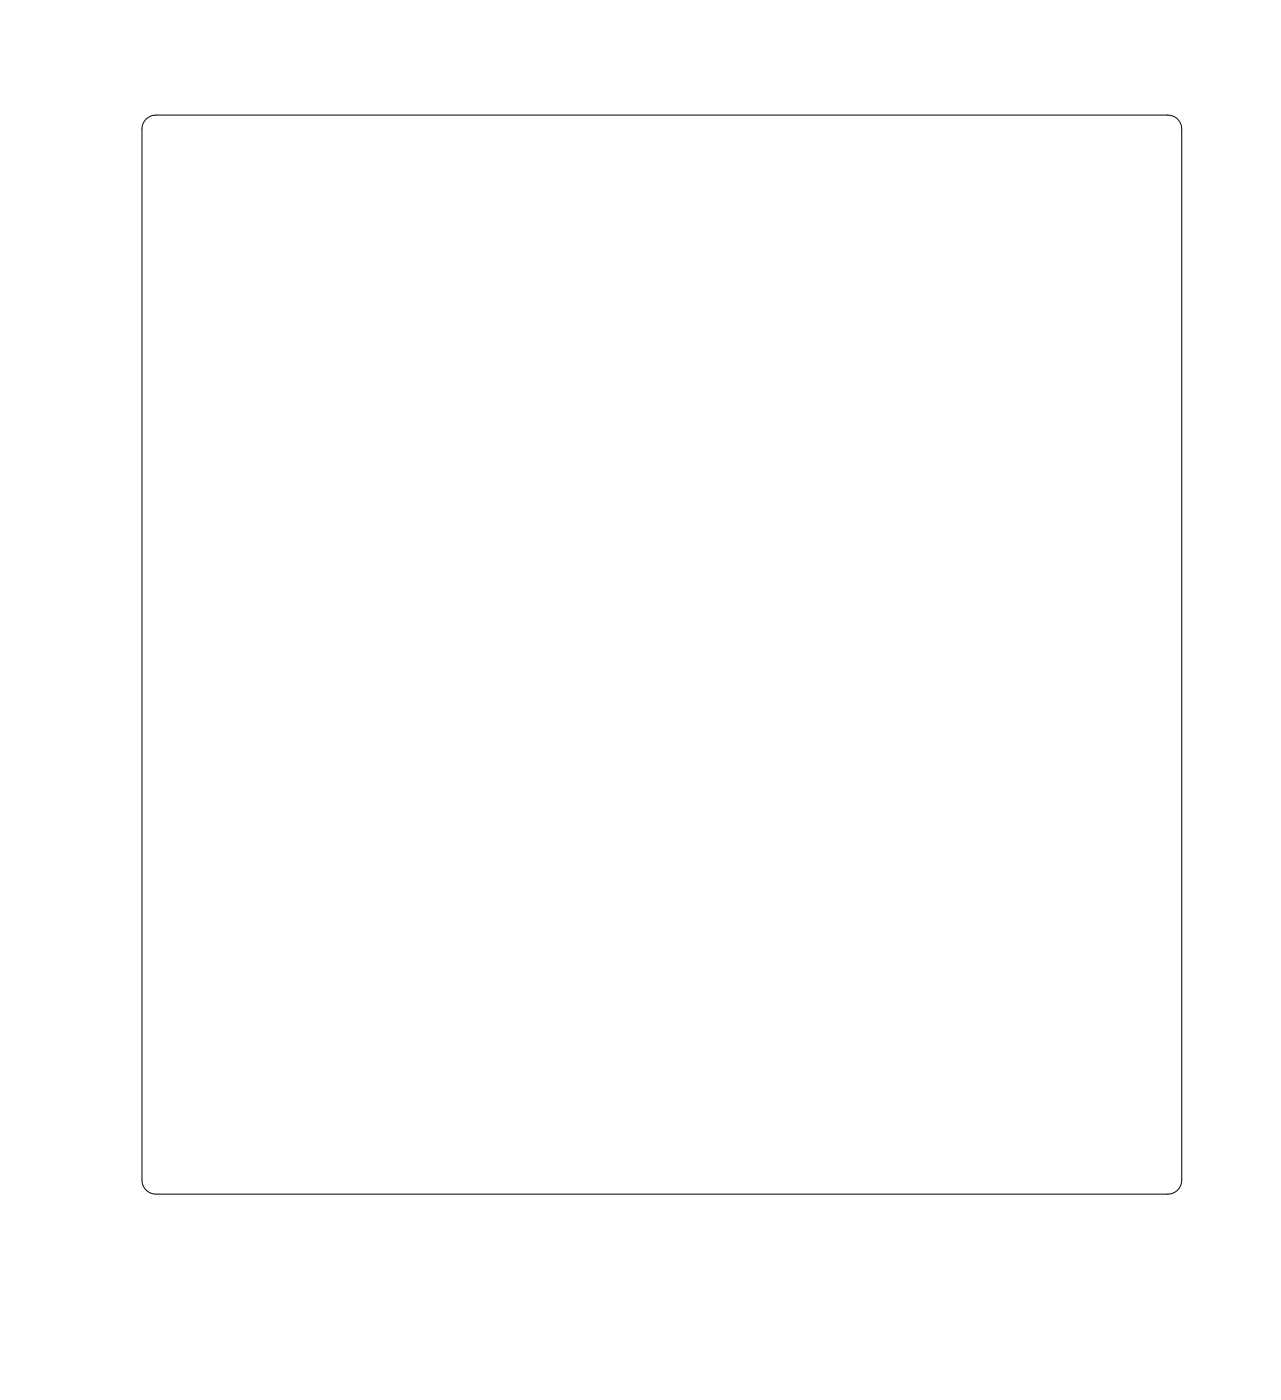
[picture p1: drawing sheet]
<svg xmlns="http://www.w3.org/2000/svg" width="320mm" height="350mm" viewBox="0 0 320 350" stroke-linecap="round" stroke-linejoin="round" font-family="sans-serif">
<path d="M36.5 29.8a3.5 3.5 0 0 1 2.5-1h253a3.5 3.5 0 0 1 3.5 3.5v263a3.5 3.5 0 0 1-3.5 3.5h-253a3.5 3.5 0 0 1-3.5-3.5v-263a3.5 3.5 0 0 1 1-2.5z" fill="none" stroke="#000" stroke-width=".25"/>
</svg>
